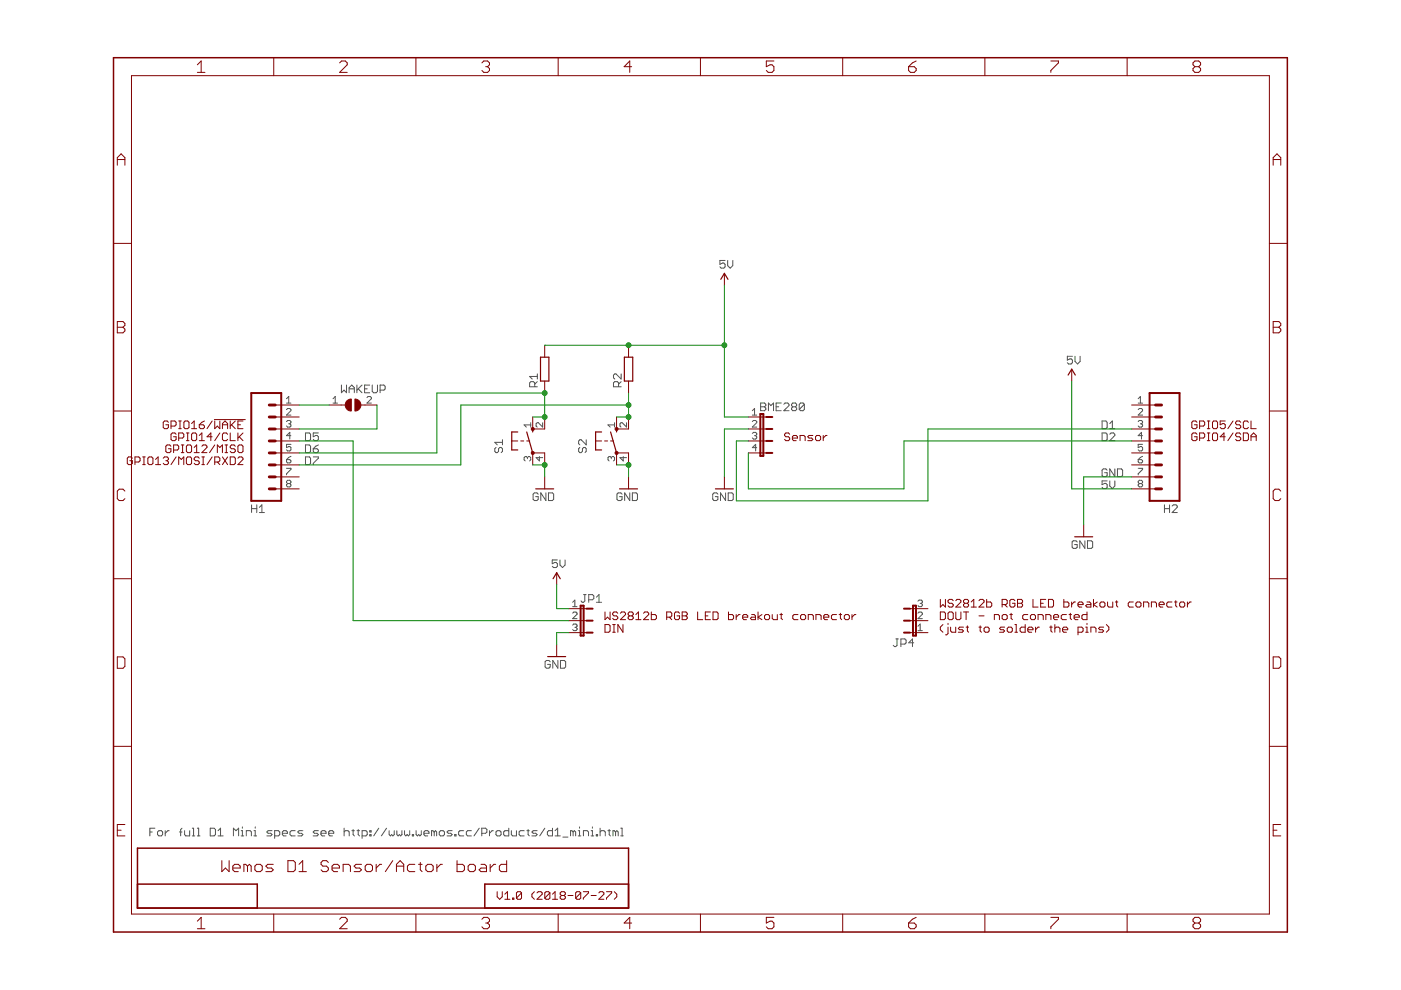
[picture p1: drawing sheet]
<svg xmlns="http://www.w3.org/2000/svg" width="297mm" height="210mm" viewBox="0 0 297 210" stroke-linecap="round" stroke-linejoin="round" font-family="sans-serif">
<g fill="none" stroke="#505050" stroke-width=".21">
<path d="M153.7 55.2h-1.1v.8l.6-.2h.3l.2 .2v.6l-.2 .3h-.6l-.3-.3M154.3 55.2v1.1l.5 .6 .6-.6v-1.1M113.9 79.8h-1.6l.5 .6M113.9 79.3v1.1M131.7 79.3v1.1l-1.1-1.1h-.3l-.2 .2v.6l.2 .3M227.4 75.5h-1.1v.8l.5-.2h.3l.3 .2v.6l-.3 .3h-.5l-.3-.3M227.9 75.5v1.1l.6 .6 .5-.6v-1.1M60.7 84.5l.5-.4v1.4M60.7 85.5h1M60.7 86.8l.3-.2h.4l.3 .2v.3l-1 .9h1M60.7 89.4l.3-.2h.4l.3 .2-.3 .5M60.7 97.5h.7l.3 .4-.3 .2h-.4l-.3-.2z"/>
<path d="M60.7 99.3h1v.2l-1 1v.2M61.2 89.9h.2M61.4 89.9l.3 .2-.3 .5h-.4l-.3-.3M61.7 94.2h-1v.7l.5-.2 .5 .2v.5l-.3 .2h-.4l-.3-.2M61.7 92.4h-1l.7-.7v1.4M61.7 96.8l-1 .7M64.8 94.3h.8l.2 .3v1.1l-.2 .3h-.8zM64.8 91.8h.8l.2 .3v1.1l-.2 .2h-.8zM64.8 96.9h.8l.2 .3v1l-.2 .3h-.8zM66.4 95.1h.8l.3 .3v.3l-.3 .3h-.5l-.3-.3zM66.4 96.9h1.1v.3l-1.1 1v.3M67.5 91.8h-1.1v.8l.6-.3h.2l.3 .3v.6l-.3 .2h-.5l-.3-.2"/>
<path d="M67.5 94.3l-.5 .3-.6 .5M70.6 85.5h.9M70.6 84.5l.5-.4v1.4M72.4 81.6v1.7l.5-.6 .6 .6v-1.7M74 83.3v-1.1l.6-.6 .5 .6v1.1M74 82.4h1.1M75.7 81.6v1.7M75.9 82.4l.9 .9M76.8 81.6l-1.1 1.1M77.3 82.4h.6M77.8 84.3l.2-.2h.5l.2 .2v.2l-.9 1h.9M78.4 81.6h-1.1v1.7h1.1"/>
<path d="M78.9 81.6v1.4l.3 .3h.6l.2-.3v-1.4M80.6 82.7h.8l.3-.3v-.5l-.3-.3h-.8v1.7M105.2 94.9l-.3 .2v.6l.3 .3h.2l.3-.3v-.6l.3-.2h.3l.2 .2v.6l-.2 .3M106.5 93.2v1.1M106.5 93.8h-1.6l.5 .5M111.8 97l-.2-.2-.5 .2v.5l.3 .2M111.8 97l.3-.2 .4 .2v.5l-.2 .2M111.8 97v.3M112.5 89.6v1M112.5 90.1h-1.4l.5 .5M113.4 82v-.8l-.3-.3h-.5l-.3 .3v.8h1.6M113.9 80.9l-.5 .5"/>
<path d="M114.4 96.8v.9l-.7-.7h1.4M115.1 89.6v1l-1-1-.4 .3v.4l.2 .3M122.9 94.9l-.2 .2v.6l.2 .3h.3l.3-.3v-.6l.3-.2h.2l.3 .2v.6l-.3 .3M124.3 93.2v1.1l-1.1-1.1h-.3l-.2 .3v.6l.2 .2M129.6 97l-.2-.2-.5 .2v.5l.2 .2M129.6 97l.2-.2 .5 .2v.5l-.2 .2M129.6 97v.3M130.3 90.1h-1.4l.5 .5M130.3 89.6v1M131.1 82v-.8l-.2-.3h-.6l-.2 .3v.8h1.6M131.7 80.9l-.6 .5M132.1 96.8v.9l-.7-.7h1.4"/>
<path d="M132.8 89.6v1l-.9-1-.5 .3v.4l.3 .3M159.5 88h.9M159.5 89.4l.2-.2h.5l.2 .2v.2l-.9 1h.9M159.5 91.9l.2-.2h.5l.2 .2-.2 .5M159.5 87.1l.5-.5v1.4M160 92.4h.2M160.2 92.4l.2 .2-.2 .5h-.5l-.2-.2M160.4 94.9h-.9l.7-.7v1.4M161.3 85.4h.8l.3 .3v.3l-.3 .3 .3 .2v.3l-.3 .3h-.8zM161.3 86.3h.8M162.9 87.1v-1.7l.5 .6 .6-.6v1.7M164.5 86.3h.6"/>
<path d="M165.6 85.4h-1.1v1.7h1.1M166.2 85.7l.3-.3h.5l.3 .3v.3l-1.1 1.1h1.1M168.1 86.3l-.3-.3v-.3l.3-.3h.5l.3 .3v.3l-.3 .3M168.1 86.3l-.3 .2v.3l.3 .3h.5l.3-.3v-.3l-.3-.2M168.1 86.3h.5M170.5 85.7l-.2-.3h-.6l-.2 .3v1.1M170.5 85.7v1.1l-.2 .3h-.6l-.2-.3M170.5 85.7l-1 1.1M233.7 89.3h.8l.2 .2v1.1l-.2 .3h-.8zM233.7 91.8h.8l.2 .3v1.1l-.2 .2h-.8zM234.7 99.7l-.2-.3h-.6l-.2 .3v1.1l.2 .2h.6l.2-.2v-.6h-.5M235.3 92.1l.3-.3h.5l.3 .3v.2l-1.1 1.1h1.1"/>
<path d="M235.3 90.9h1.1M235.3 89.8l.5-.5v1.6M236.4 99.4v1.6l-1.1-1.6v1.6M236.9 99.4h.8l.3 .3v1.1l-.3 .2h-.8zM241.3 85.5h1M241.3 86.8l.3-.2h.4l.3 .2v.3l-1 .9h1M241.3 89.4l.3-.2h.4l.3 .2-.3 .5M241.3 97.5h.7l.3 .4-.3 .2h-.4l-.3-.2zM241.3 99.3h1v.2l-1 1v.2M241.3 84.5l.5-.4v1.4M241.8 89.9h.2M242 89.9l.3 .2-.3 .5h-.4l-.3-.3"/>
<path d="M242.3 92.4h-1l.7-.7v1.4M242.3 94.2h-1v.7l.5-.2 .5 .2v.5l-.3 .2h-.4l-.3-.2M242.3 96.8l-1 .7M53.3 107v1.7M53.3 107.8h1.1M54.4 107v1.7M55 107.6l.5-.6v1.7M55 108.7h1.1M61 102.5l-.3-.2 .3-.5h.4l.3 .3-.3 .4M61 102.5l-.3 .3 .3 .4h.4l.3-.2-.3-.5M61 102.5h.4M114.1 104.8l-.3-.3h-.5l-.3 .3v1.1l.3 .2h.5l.3-.2v-.6h-.5"/>
<path d="M115.7 104.5v1.6l-1-1.6v1.6M116.3 104.5h.8l.3 .3v1.1l-.3 .2h-.8zM118.2 118.7h-1.1v.8l.5-.2h.3l.3 .2v.6l-.3 .2h-.5l-.3-.2M118.7 118.7v1.1l.6 .5 .5-.5v-1.1M131.9 104.8l-.3-.3h-.5l-.3 .3v1.1l.3 .2h.5l.3-.2v-.6h-.6M133.5 104.5v1.6l-1.1-1.6v1.6M134.1 104.5h.8l.2 .3v1.1l-.2 .2h-.8zM152.2 104.8l-.3-.3h-.5l-.3 .3v1.1l.3 .2h.5l.3-.2v-.6h-.5M153.8 104.5v1.6l-1-1.6v1.6M154.4 104.5h.8l.3 .3v1.1l-.3 .2h-.8zM228.4 114.9l-.3-.2h-.5l-.3 .2v1.1l.3 .3h.5l.3-.3v-.5h-.6M230 114.7v1.6l-1.1-1.6v1.6"/>
<path d="M230.6 114.7h.8l.3 .2v1.1l-.3 .3h-.8zM234.7 102h-1v.8l.5-.3h.3l.2 .3v.5l-.2 .3h-.6l-.2-.3M235.3 102v1l.5 .6 .6-.6v-1M241.6 102.5l-.3-.2 .3-.5h.4l.3 .3-.3 .4M241.6 102.5l-.3 .3 .3 .4h.4l.3-.2-.3-.5M241.6 102.5h.4M246.9 107.8h1.1M246.9 107v1.7M248 107v1.7M248.5 107.3l.3-.3h.5l.3 .3v.3l-1.1 1.1h1.1M121.4 130l.2-.2h.5l.2 .2v.2l-.9 1h.9M121.4 127.7l.5-.5v1.4"/>
<path d="M121.4 128.6h.9M121.4 132.5l.2-.2h.5l.2 .2-.2 .5M121.9 133h.2M122.1 133l.2 .2-.2 .5h-.5l-.2-.2M123.7 126.1h.6M124 126.1v1.3l-.3 .3h-.3l-.2-.3M124.8 127.2h.8l.3-.3v-.6l-.3-.2h-.8v1.6M126.4 127.7h1.2M126.4 126.6l.6-.5v1.6M189.9 135.5h.6M190.2 135.5v1.3l-.3 .3h-.2l-.3-.3M191 136.6h.8l.3-.3v-.6l-.3-.2h-.8v1.6"/>
<path d="M193.7 136.3h-1l.8-.8v1.6M194.6 130l.3-.2h.4l.3 .2v.2l-1 1h1M194.6 133.7h1M194.6 132.8l.5-.5v1.4M194.6 127.5l.3-.3h.4l.3 .3-.3 .4M195.1 127.9h.2M195.3 127.9l.3 .3-.3 .4h-.4l-.3-.2M116.6 140.3l-.2-.3h-.6l-.2 .3v1.1l.2 .3h.6l.2-.3v-.5h-.5M118.3 140v1.7l-1.1-1.7v1.7M118.8 140h.9l.2 .3v1.1l-.2 .3h-.9zM31.8 176.4h.5M32.9 175.6h-1.1v1.6"/>
<path d="M33.4 176.4l.3-.3h.5l.3 .3v.6l-.3 .2h-.5l-.3-.2zM35 176.1v1.1M35.9 176.1h-.3l-.6 .6M38 176.4h.6M38.6 175.6l-.3 .3v1.3M39.1 176.1v.9l.3 .2h.8v-1.1M40.8 175.6h.2v1.6M40.8 177.2h.5M41.8 175.6h.3v1.6M41.8 177.2h.6M44.6 175.6h.8l.3 .3v1.1l-.3 .2h-.8zM46.2 177.2h1.1"/>
<path d="M46.2 176.1l.6-.5v1.6M49.5 177.2v-1.6l.5 .5 .6-.5v1.6M51.1 177.2h.6M51.1 176.1h.3v1.1M51.4 175.3v.3M52.2 177.2v-1.1h.8l.3 .3v.8M53.8 177.2h.6M53.8 176.1h.3v1.1M54.1 175.3v.3M57.7 176.1h-.8l-.3 .3 .3 .3h.5l.3 .3-.3 .2h-.8M58.2 177.2h.8l.3-.2v-.6l-.3-.3h-.8v1.7M59.9 176.7h1v-.3l-.2-.3h-.6l-.2 .3v.6l.2 .2h.6"/>
<path d="M62.6 176.1h-.8l-.3 .3v.6l.3 .2h.8M64.2 176.1h-.8l-.3 .3 .3 .3h.5l.3 .3-.3 .2h-.8M67.5 176.1h-.8l-.3 .3 .3 .3h.5l.3 .3-.3 .2h-.8M68.1 176.7h1v-.3l-.2-.3h-.6l-.2 .3v.6l.2 .2h.6M69.7 176.7h1.1v-.3l-.3-.3h-.5l-.3 .3v.6l.3 .2h.5M73 176.4l.2-.3h.6l.2 .3v.8M73 175.6v1.6M74.6 176.1h.5M74.9 175.9v1.1l.2 .2M75.7 176.1h.5M75.9 175.9v1.1l.3 .2M76.8 177.2h.8l.3-.2v-.6l-.3-.3h-.8v1.7"/>
<path d="M78.4 176.1h.3v.3h-.3zM78.4 177h.3v.2h-.3zM80.3 175.6l-1.1 1.6M82 175.6l-1.1 1.6M82.5 176.1v.9l.3 .2 .2-.2 .3 .2 .3-.2v-.9M84.1 176.1v.9l.3 .2 .3-.2 .3 .2 .2-.2v-.9M85.8 176.1v.9l.2 .2 .3-.2 .3 .2 .3-.2v-.9M87.4 177h.3v.2h-.3zM88.2 176.1v.9l.3 .2 .3-.2 .2 .2 .3-.2v-.9M89.9 176.7h1.1v-.3l-.3-.3h-.6l-.2 .3v.6l.2 .2h.6M92.1 176.4l-.3-.3h-.3v1.1M92.1 176.4v.8"/>
<path d="M92.1 176.4l.2-.3 .3 .3v.8M93.1 176.4l.3-.3h.6l.2 .3v.6l-.2 .2h-.6l-.3-.2zM95.9 176.1h-.8l-.3 .3 .3 .3h.5l.3 .3-.3 .2h-.8M96.4 177h.3v.2h-.3zM98.3 176.1h-.8l-.3 .3v.6l.3 .2h.8M99.9 176.1h-.8l-.2 .3v.6l.2 .2h.8M101.6 175.6l-1.1 1.6M102.2 176.7h.8l.2-.3v-.5l-.2-.3h-.8v1.6M103.8 176.1v1.1M104.6 176.1h-.3l-.5 .6M105.4 176.1h.6l.2 .3v.6l-.2 .2h-.6l-.2-.2v-.6zM107.9 175.6v1.6h-.8l-.3-.2v-.6l.3-.3h.8"/>
<path d="M108.4 176.1v.9l.3 .2h.8v-1.1M111.1 176.1h-.8l-.2 .3v.6l.2 .2h.8M111.7 176.1h.5M112 175.9v1.1l.2 .2M113.9 176.1h-.8l-.3 .3 .3 .3h.5l.3 .3-.3 .2h-.8M115.5 175.6l-1.1 1.6M117.1 175.6v1.6h-.8l-.2-.2v-.6l.2-.3h.8M117.7 177.2h1.1M117.7 176.1l.5-.5v1.6M119.3 177.5h1.1M121.5 176.4l-.3-.3h-.2v1.1M121.5 176.4v.8"/>
<path d="M121.5 176.4l.3-.3 .2 .3v.8M122.6 177.2h.5M122.6 176.1h.3v1.1M122.9 175.3v.3M123.7 177.2v-1.1h.8l.3 .3v.8M125.3 177.2h.6M125.3 176.1h.3v1.1M125.6 175.3v.3M126.4 177h.3v.2h-.3zM127.2 176.4l.3-.3h.6l.2 .3v.8M127.2 175.6v1.6M128.9 176.1h.5"/>
<path d="M129.2 175.9v1.1l.2 .2M130.5 176.4l-.3-.3h-.2v1.1M130.5 176.4v.8M130.5 176.4l.3-.3 .3 .3v.8M131.6 175.6h.3v1.6M131.6 177.2h.5"/>
</g>
<g fill="none" stroke="#800000" stroke-width=".21">
<path d="M27.9 16h241.2v177.8h-241.2zM41.8 13.7l.9-.8v2.4M41.8 15.3h1.7M58 12.2v3.8M72 13.3l.4-.4h.8l.4 .4v.4l-1.6 1.6h1.6M88.2 12.2v3.8M102.2 13.3l.4-.4h.8l.4 .4v.4l-.4 .4M103 14.1h.4M103.4 14.1l.4 .4v.4l-.4 .4h-.8l-.4-.4M118.3 12.2v3.8M133.9 14.1h-1.6l1.2-1.2v2.4M148.5 12.2v3.8"/>
<path d="M164.1 12.9h-1.6v1.2l.8-.4h.4l.4 .4v.8l-.4 .4h-.8l-.4-.4M178.7 12.2v3.8M192.6 14.1h1.2l.4 .4v.4l-.4 .4h-.8l-.4-.4zM194.2 12.9l-.8 .4-.8 .8M208.8 12.2v3.8M222.8 12.9h1.6v.4l-1.6 1.6v.4M239 12.2v3.8M253.3 14.1l-.4-.4v-.4l.4-.4h.8l.5 .4v.4l-.5 .4M253.3 14.1l-.4 .4v.4l.4 .4h.8l.5-.4v-.4l-.5-.4M253.3 14.1h.8M24.9 35v-1.6l.8-.8 .8 .8v1.6M24.9 33.8h1.6"/>
<path d="M269.9 33.8h1.6M269.9 35v-1.6l.8-.8 .8 .8v1.6M24.1 51.6h3.8M153.6 58v2.5M269.1 51.6h3.8M24.9 68.2h1.2l.4 .4v.4l-.4 .4 .4 .4v.4l-.4 .4h-1.2zM24.9 69.4h1.2M115.5 73.2v2.5M133.3 73.2v2.5M227.2 78.3v2.5M269.9 68.2h1.2l.4 .4v.4l-.4 .4 .4 .4v.4l-.4 .4h-1.2zM269.9 69.4h1.2"/>
<path d="M24.1 87.1h3.8M28.1 97.2l-.3-.3h-.6l-.2 .3v1l.2 .3h.6l.3-.3v-.5h-.6M28.6 98h.8l.3-.3v-.5l-.3-.3h-.8v1.6M30.2 96.9h.6M30.2 98.5h.6M30.5 96.9v1.6M31.6 96.9h.6l.2 .3v1l-.2 .3h-.6l-.3-.3v-1zM33 98.5h1.1M33 97.4l.5-.5v1.6M34.6 97.2l.3-.3h.5l.3 .3v.2l-.3 .3M35.2 97.7h.2M35.4 97.7l.3 .3v.2l-.3 .3h-.5l-.3-.3"/>
<path d="M35.7 89.5l-.3-.2h-.5l-.3 .2v1.1l.3 .3h.5l.3-.3v-.5h-.5M36.2 94.6l-.2-.3h-.6l-.2 .3v1.1l.2 .3h.6l.2-.3v-.6h-.5M36.3 90.3h.8l.2-.2v-.6l-.2-.2h-.8v1.6M36.8 95.4h.8l.3-.3v-.5l-.3-.3h-.8v1.7M37.3 92.1l-.2-.3h-.6l-.2 .3v1.1l.2 .2h.6l.2-.2v-.6h-.5M37.3 96.9l-1 1.6M37.9 92.9h.8l.3-.3v-.5l-.3-.3h-.8v1.6M37.9 98.5v-1.6l.5 .5 .6-.5v1.6M37.9 89.3h.5M37.9 90.9h.5M38.2 89.3v1.6M38.4 94.3h.6"/>
<path d="M38.4 96h.6M38.7 94.3v1.7M39.2 89.3h.6l.3 .2v1.1l-.3 .3h-.6l-.2-.3v-1.1zM39.5 91.8h.6M39.5 93.4h.6M39.8 94.3h.5l.3 .3v1.1l-.3 .3h-.5l-.3-.3v-1.1zM39.8 96.9h.5l.3 .3v1l-.3 .3h-.5l-.3-.3v-1zM39.8 91.8v1.6M40.6 90.9h1.1M40.6 89.8l.6-.5v1.6M40.9 91.8h.5l.3 .3v1.1l-.3 .2h-.5l-.3-.2v-1.1zM41.2 96h1"/>
<path d="M41.2 94.9l.5-.6v1.7M42.2 93.4h1.1M42.2 90.1h.9l.2 .2v.3l-.2 .3h-.6l-.3-.3zM42.2 97.2l-.2-.3h-.6l-.2 .3v.2l.2 .3h.6l.2 .3v.2l-.2 .3h-.6l-.2-.3M42.2 92.3l.6-.5v1.6M42.8 94.6l.3-.3h.5l.3 .3v.3l-1.1 1.1h1.1M42.8 96.9h.5M42.8 98.5h.5M43.1 96.9v1.6M43.3 89.3l-1.1 .8M45 92.6h-1.1l.8-.8v1.6M45 96.9l-1.1 1.6"/>
<path d="M45 89.3l-1.1 1.6M45.4 89h6.6M45.5 94.3l-1.1 1.7M45.5 98h.8l.3-.3v-.5l-.3-.3h-.8v1.6M45.5 89.3v1.6l.6-.6 .5 .6v-1.6M46.1 96v-1.7l.5 .6 .6-.6v1.7M46.1 98l.5 .5M46.6 91.8l-1.1 1.6M47.2 90.9v-1.1l.5-.5 .6 .5v1.1M47.2 90.1h1.1M47.2 96.9l1.1 1.6M47.7 94.3h.6"/>
<path d="M47.7 96h.6M48 94.3v1.7M48.3 92.1l-.3-.3h-.6l-.2 .3v1.1l.2 .2h.6l.3-.2M48.3 96.9l-1.1 1.6M48.8 89.3v1.6M48.8 91.8v1.6h1.1M48.8 96.9h.8l.3 .3v1l-.3 .3h-.8zM49.1 90.1l.8 .8M49.9 94.6l-.3-.3h-.5l-.3 .3v.3l.3 .2h.5l.3 .3v.3l-.3 .3h-.5l-.3-.3M49.9 89.3l-1.1 1M50.4 91.8v1.6M50.4 97.2l.3-.3h.5l.3 .3v.2l-1.1 1.1h1.1"/>
<path d="M50.4 90.1h.6M50.7 94.3h.5l.3 .3v1.1l-.3 .3h-.5l-.3-.3v-1.1zM50.7 92.6l.8 .8M51.5 89.3h-1.1v1.6h1.1M51.5 91.8l-1.1 1.1M58.4 85.9h5M58.4 88.4h5M58.4 91h5M58.4 93.5h5M58.4 96h5M58.4 98.6h5M69.8 85.9h3.4"/>
<path d="M76.5 85.9h3.4M108.5 93.5h1.3M110.4 93.5h.6M111.7 93.5h.6M112.9 88.4v2.6h2.6v-2.6M112.9 98.6v-2.6h2.6v2.6M115.5 80.8v2.5M126.3 93.5h1.3M128.2 93.5h.6M129.5 93.5h.6M130.7 88.4v2.6h2.6v-2.6M130.7 98.6v-2.6h2.6v2.6"/>
<path d="M133.3 80.8v2.5M158.7 88.4h3.8M158.7 91h3.8M158.7 93.5h3.8M158.7 96h3.8M167.4 92.1l-.2-.3h-.6l-.3 .3v.2l.3 .3h.6l.2 .3v.3l-.2 .2h-.6l-.3-.2M168 92.9h1.1v-.3l-.3-.3h-.5l-.3 .3v.6l.3 .2h.5M169.6 93.4v-1.1h.8l.3 .3v.8M172.3 92.3h-.8l-.2 .3 .2 .3h.6l.2 .3-.2 .2h-.8M173.2 92.3h.5l.3 .3v.6l-.3 .2h-.5l-.3-.2v-.6zM174.5 92.3v1.1M175.3 92.3h-.2l-.6 .6"/>
<path d="M239.9 85.9h5.1M239.9 88.4h5.1M239.9 91h5.1M239.9 93.5h5.1M239.9 96h5.1M239.9 98.6h5.1M253.8 92.1l-.3-.3h-.5l-.3 .3v1.1l.3 .2h.5l.3-.2v-.6h-.6M253.8 89.5l-.3-.2h-.5l-.3 .2v1.1l.3 .3h.5l.3-.3v-.5h-.6M254.3 92.9h.8l.3-.3v-.5l-.3-.3h-.8v1.6M254.3 90.3h.8l.3-.2v-.6l-.3-.2h-.8v1.6M256 91.8h.5M256 93.4h.5"/>
<path d="M256 89.3h.5M256 90.9h.5M256.2 89.3v1.6M256.2 91.8v1.6M257.3 91.8h.6l.2 .3v1.1l-.2 .2h-.6l-.2-.2v-1.1zM257.3 89.3h.6l.2 .2v1.1l-.2 .3h-.6l-.2-.3v-1.1zM259.8 92.6h-1.1l.8-.8v1.6M259.8 89.3h-1.1v.8l.5-.3h.3l.3 .3v.5l-.3 .3h-.5l-.3-.3M261.4 91.8l-1.1 1.6M261.4 89.3l-1.1 1.6M263.1 92.1l-.3-.3h-.6l-.2 .3v.2l.2 .3h.6l.3 .3v.3l-.3 .2h-.6l-.2-.2M263.1 89.5l-.3-.2h-.6l-.2 .2v.3l.2 .3h.6l.3 .2v.3l-.3 .3h-.6l-.2-.3"/>
<path d="M263.6 91.8h.8l.3 .3v1.1l-.3 .2h-.8zM264.7 89.5l-.3-.2h-.5l-.3 .2v1.1l.3 .3h.5l.3-.3M265.2 92.6h1.1M265.2 89.3v1.6h1.1M265.2 93.4v-1.1l.6-.5 .5 .5v1.1M269.1 87.1h3.8M26.5 104.1l-.4-.4h-.8l-.4 .4v1.6l.4 .4h.8l.4-.4M58.4 101.1h5M58.4 103.7h5M115.5 101.1v2.6M133.3 101.1v2.6M153.6 101.1v2.6"/>
<path d="M229.8 111.3v2.5M239.9 101.1h5.1M239.9 103.7h5.1M271.5 104.1l-.4-.4h-.8l-.4 .4v1.6l.4 .4h.8l.4-.4M24.1 122.7h3.8M24.9 139.3h1.2l.4 .4v1.6l-.4 .4h-1.2zM118 121.4v2.6M118 136.7v2.5M120.6 134.1h3.8M120.6 131.6h3.8M120.6 129.1h3.8M128.3 129.8v1.6l.5-.5 .5 .5v-1.6"/>
<path d="M128.3 132.4h.8l.2 .3v1.1l-.2 .2h-.8zM129.9 134h.6M129.9 132.4h.6M130.2 132.4v1.6M131 130l-.3-.2h-.5l-.3 .2v.3l.3 .3h.5l.3 .3v.2l-.3 .3h-.5l-.3-.3M131.5 130l.3-.2h.6l.2 .2v.3l-1.1 1.1h1.1M132.1 132.4v1.6l-1.1-1.6v1.6M133.4 130.6l-.2-.3v-.3l.2-.2h.6l.3 .2v.3l-.3 .3M133.4 130.6h.6M133.4 130.6l-.2 .3v.2l.2 .3h.6l.3-.3v-.2l-.3-.3M134.8 131.4h1.1M134.8 130.3l.6-.5v1.6"/>
<path d="M136.4 130l.3-.2h.6l.2 .2v.3l-1.1 1.1h1.1M138.1 129.8v1.6h.8l.3-.3v-.5l-.3-.3h-.8M141.4 130.9h.8l.2-.3v-.6l-.2-.2h-.8v1.6M141.9 130.9l.5 .5M144.1 130l-.3-.2h-.5l-.3 .2v1.1l.3 .3h.5l.3-.3v-.5h-.6M144.6 129.8h.8l.3 .2v.3l-.3 .3 .3 .3v.2l-.3 .3h-.8zM144.6 130.6h.8M147.9 129.8v1.6h1.1M149.5 130.6h.6M150.6 129.8h-1.1v1.6h1.1M151.2 129.8h.8l.3 .2v1.1l-.3 .3h-.8zM154.5 129.8v1.6h.8l.2-.3v-.5l-.2-.3h-.8"/>
<path d="M156.1 130.3v1.1M156.9 130.3h-.3l-.5 .6M157.5 130.9h1v-.3l-.2-.3h-.6l-.2 .3v.5l.2 .3h.6M159.4 130.3h.5l.3 .3v.8h-.8l-.3-.3 .3-.2h.8M160.7 129.8v1.6M161.5 130.3l-.8 .6 .8 .5M162.1 130.6l.3-.3h.5l.3 .3v.5l-.3 .3h-.5l-.3-.3zM163.7 130.3v.8l.3 .3h.8v-1.1M165.4 130.3h.5M165.6 130v1.1l.3 .3M169.2 130.3h-.8l-.3 .3v.5l.3 .3h.8M170 130.3h.5l.3 .3v.5l-.3 .3h-.5l-.3-.3v-.5z"/>
<path d="M171.4 131.4v-1.1h.8l.2 .3v.8M173 131.4v-1.1h.8l.3 .3v.8M174.6 130.9h1.1v-.3l-.2-.3h-.6l-.3 .3v.5l.3 .3h.6M177.4 130.3h-.8l-.3 .3v.5l.3 .3h.8M177.9 130.3h.6M178.2 130v1.1l.3 .3M179 130.6l.3-.3h.5l.3 .3v.5l-.3 .3h-.5l-.3-.3zM180.6 130.3v1.1M181.5 130.3h-.3l-.6 .6M192.9 134.1h3.8M192.9 131.6h3.8M192.9 129.1h3.8"/>
<path d="M199.4 129.8h.8l.2 .2v1.1l-.2 .3h-.8zM199.4 127.1v1.6l.5-.5 .5 .5v-1.6M199.9 132.4l-.5 .6v.5l.5 .5M201 132.2v.2M201 133v1.3l-.3 .3h-.2M201.3 129.8h.5l.3 .2v1.1l-.3 .3h-.5l-.3-.3v-1.1zM201.5 133v.8l.3 .2h.8v-1M202.1 127.4l-.3-.3h-.5l-.3 .3v.2l.3 .3h.5l.3 .3v.2l-.3 .3h-.5l-.3-.3M202.6 129.8v1.3l.3 .3h.6l.2-.3v-1.3M202.6 127.4l.3-.3h.6l.2 .3v.2l-1.1 1.1h1.1M204.3 129.8h1.1M204.3 133h-.8l-.3 .2 .3 .3h.5l.3 .3-.3 .2h-.8"/>
<path d="M204.6 127.9l-.3-.3v-.2l.3-.3h.5l.3 .3v.2l-.3 .3M204.6 127.9h.5M204.6 127.9l-.3 .3v.2l.3 .3h.5l.3-.3v-.2l-.3-.3M204.8 129.8v1.6M204.8 133h.6M205.1 132.7v1.1l.3 .2M205.9 128.7h1.1M205.9 127.6l.6-.5v1.6M207.6 130.6h1M207.6 127.4l.2-.3h.6l.2 .3v.2l-1 1.1h1M207.6 133h.5M207.8 132.7v1.1l.3 .2"/>
<path d="M208.6 133.2l.3-.2h.6l.2 .2v.6l-.2 .2h-.6l-.3-.2zM209.2 127.1v1.6h.8l.3-.3v-.5l-.3-.3h-.8M210.8 131.4v-1.1h.8l.3 .3v.8M212.5 128.2h.8l.3-.3v-.5l-.3-.3h-.8v1.6M212.7 130.3h.6l.3 .3v.5l-.3 .3h-.6l-.2-.3v-.5zM213 133h-.8l-.3 .2 .3 .3h.5l.3 .3-.3 .2h-.8M213 128.2l.6 .5M213.6 133.2l.2-.2h.6l.2 .2v.6l-.2 .2h-.6l-.2-.2zM214.1 130.3h.6M214.4 130v1.1l.3 .3M215.2 134h.5M215.2 132.4h.3v1.6"/>
<path d="M215.2 127.4l-.3-.3h-.5l-.3 .3v1l.3 .3h.5l.3-.3v-.5h-.5M215.7 127.1h.9l.2 .3v.2l-.2 .3 .2 .3v.2l-.2 .3h-.9zM215.7 127.9h.9M217.4 132.4v1.6h-.8l-.3-.2v-.6l.3-.2h.8M217.9 130.3h-.8l-.3 .3v.5l.3 .3h.8M217.9 133.5h1.1v-.3l-.3-.2h-.5l-.3 .2v.6l.3 .2h.5M218.5 130.6l.2-.3h.6l.2 .3v.5l-.2 .3h-.6l-.2-.3zM219 127.1v1.6h1.1M219.6 133v1M220.1 131.4v-1.1h.8l.3 .3v.8M220.4 133h-.3l-.5 .5M220.6 127.9h.6"/>
<path d="M221.7 127.1h-1.1v1.6h1.1M221.7 131.4v-1.1h.8l.3 .3v.8M222.3 127.1h.8l.3 .3v1l-.3 .3h-.8zM222.5 133h.6M222.8 132.7v1.1l.3 .2M223.4 130.9h1.1v-.3l-.3-.3h-.6l-.2 .3v.5l.2 .3h.6M223.6 133.2l.3-.2h.6l.2 .2v.8M223.6 132.4v1.6M225.3 133.5h1.1v-.3l-.3-.2h-.5l-.3 .2v.6l.3 .2h.5M225.6 127.1v1.6h.8l.2-.3v-.5l-.2-.3h-.8M226.1 130.3h-.8l-.3 .3v.5l.3 .3h.8M226.7 130.3h.5"/>
<path d="M226.9 130v1.1l.3 .3M227.2 127.6v1.1M227.7 130.9h1.1v-.3l-.2-.3h-.6l-.3 .3v.5l.3 .3h.6M228 127.6h-.3l-.5 .6M228.6 134h.8l.2-.2v-.6l-.2-.2h-.8v1.6M228.6 128.2h1v-.3l-.2-.3h-.6l-.2 .3v.5l.2 .3h.6M230.2 134h.5M230.2 133h.3v1M230.5 129.8v1.6h-.9l-.2-.3v-.5l.2-.3h.9M230.5 127.6h.5l.3 .3v.8h-.8l-.3-.3 .3-.2h.8M230.5 132.2v.2M231.3 134v-1h.8l.3 .2v.8"/>
<path d="M231.8 127.1v1.6M232.6 127.6l-.8 .6 .8 .5M233.2 127.9l.3-.3h.5l.3 .3v.5l-.3 .3h-.5l-.3-.3zM234 133h-.8l-.3 .2 .3 .3h.5l.3 .3-.3 .2h-.8M234.6 132.4l.5 .6v.5l-.5 .5M234.8 127.6v.8l.3 .3h.8v-1.1M236.5 127.6h.5M236.7 127.4v1l.3 .3M240.3 127.6h-.8l-.3 .3v.5l.3 .3h.8M240.8 127.9l.3-.3h.5l.3 .3v.5l-.3 .3h-.5l-.3-.3zM242.5 128.7v-1.1h.8l.3 .3v.8M244.1 128.7v-1.1h.8l.3 .3v.8"/>
<path d="M245.7 128.2h1.1v-.3l-.3-.3h-.5l-.3 .3v.5l.3 .3h.5M248.5 127.6h-.9l-.2 .3v.5l.2 .3h.9M249 127.6h.6M249.3 127.4v1l.3 .3M250.1 127.9l.3-.3h.5l.3 .3v.5l-.3 .3h-.5l-.3-.3zM251.8 127.6v1.1M252.6 127.6h-.3l-.5 .6M269.1 122.7h3.8M269.9 139.3h1.2l.4 .4v1.6l-.4 .4h-1.2zM24.1 158.2h3.8M269.1 158.2h3.8M24.9 176h.8"/>
<path d="M26.5 174.8h-1.6v2.4h1.6M269.9 176h.8M271.5 174.8h-1.6v2.4h1.6M41.8 195.3l.9-.8v2.4M41.8 196.9h1.7M47 182.5v2.3l.8-.8 .8 .8v-2.3M49.4 184h1.5v-.4l-.4-.3h-.8l-.3 .3v.8l.3 .4h.8M52.5 183.6l-.4-.3h-.4v1.5M52.5 183.6v1.2M52.5 183.6l.4-.3 .4 .3v1.2M54 183.6l.4-.3h.8l.4 .3v.8l-.4 .4h-.8l-.4-.4zM57.9 183.3h-1.1l-.4 .3 .4 .4h.8l.3 .4-.3 .4h-1.2"/>
<path d="M58 193.8v3.8M61 182.5h1.2l.4 .4v1.5l-.4 .4h-1.2zM63.4 184.8h1.6M63.4 183.3l.8-.8v2.3M69.6 182.9l-.4-.4h-.7l-.4 .4v.4l.4 .3h.7l.4 .4v.4l-.4 .4h-.7l-.4-.4M70.4 184h1.6v-.4l-.4-.3h-.8l-.4 .3v.8l.4 .4h.8M72 194.9l.4-.4h.8l.4 .4v.4l-1.6 1.6h1.6M72.7 184.8v-1.5h1.2l.4 .3v1.2M76.6 183.3h-1.1l-.4 .3 .4 .4h.7l.4 .4-.4 .4h-1.1M77.4 183.6l.4-.3h.8l.4 .3v.8l-.4 .4h-.8l-.4-.4zM79.8 183.3v1.5M80.9 183.3h-.4l-.7 .7"/>
<path d="M83.3 182.5l-1.6 2.3M84.1 183.6h1.5M84.1 184.8v-1.5l.7-.8 .8 .8v1.5M87.9 183.3h-1.1l-.4 .3v.8l.4 .4h1.1M88.2 193.8v3.8M88.7 183.3h.8M89.1 182.9v1.5l.4 .4M90.3 183.6l.4-.3h.8l.3 .3v.8l-.3 .4h-.8l-.4-.4zM92.6 183.3v1.5M93.8 183.3h-.4l-.8 .7M96.9 182.5v2.3h1.2l.4-.4v-.8l-.4-.3h-1.2M99.3 183.6l.3-.3h.8l.4 .3v.8l-.4 .4h-.8l-.3-.4z"/>
<path d="M102 183.3h.8l.3 .3v1.2h-1.1l-.4-.4 .4-.4h1.1M102.2 194.9l.4-.4h.8l.4 .4v.4l-.4 .4M103 195.7h.4M103.4 195.7l.4 .4v.4l-.4 .4h-.8l-.4-.4M103.9 183.3v1.5M105.1 183.3h-.4l-.8 .7M105.4 189.1v1l.5 .6 .6-.6v-1M107 189.6l.6-.5v1.6M107 190.7h1.1M107.4 182.5v2.3h-1.1l-.4-.4v-.8l.4-.3h1.1M108.7 190.4h.2v.3h-.2zM110.6 189.3v1.1l-.3 .3h-.5l-.3-.3"/>
<path d="M110.6 189.3l-.3-.2h-.5l-.3 .2v1.1M110.6 189.3l-1.1 1.1M113.3 189.1l-.5 .5v.5l.5 .6M113.9 189.3l.2-.2h.6l.3 .2v.3l-1.1 1.1h1.1M116.6 189.3v1.1l-.3 .3h-.5l-.3-.3M116.6 189.3l-.3-.2h-.5l-.3 .2v1.1M116.6 189.3l-1.1 1.1M117.1 190.7h1.1M117.1 189.6l.6-.5v1.6M118.3 193.8v3.8M119 189.9l-.2 .2v.3l.2 .3h.6l.3-.3v-.3l-.3-.2M119 189.9l-.2-.3v-.3l.2-.2h.6l.3 .2v.3l-.3 .3"/>
<path d="M119 189.9h.6M120.4 189.9h1.1M123.1 189.3v1.1l-.2 .3h-.6l-.3-.3M123.1 189.3l-.2-.2h-.6l-.3 .2v1.1M123.1 189.3l-1.1 1.1M123.7 189.1h1.1v.2l-1.1 1.1v.3M125.3 189.9h1.1M127 189.3l.2-.2h.6l.2 .2v.3l-1 1.1h1M128.6 189.1h1.1v.2l-1.1 1.1v.3M130.2 189.1l.6 .5v.5l-.6 .6M133.9 195.7h-1.6l1.2-1.2v2.4M148.5 193.8v3.8"/>
<path d="M164.1 194.5h-1.6v1.2l.8-.4h.4l.4 .4v.8l-.4 .4h-.8l-.4-.4M178.7 193.8v3.8M192.6 195.7h1.2l.4 .4v.4l-.4 .4h-.8l-.4-.4zM194.2 194.5l-.8 .4-.8 .8M208.8 193.8v3.8M222.8 194.5h1.6v.4l-1.6 1.6v.4M239 193.8v3.8M253.3 195.7l-.4 .4v.4l.4 .4h.8l.5-.4v-.4l-.5-.4M253.3 195.7l-.4-.4v-.4l.4-.4h.8l.5 .4v.4l-.5 .4M253.3 195.7h.8"/>
</g>
<path d="M24.1 12.2h248.8v185.4h-248.8zM29.1 179.8h104.2v12.7h-104.2zM29.1 187.5h25.4v5M133.3 187.5h-30.5v5" fill="none" stroke="#800000" stroke-width=".32"/>
<g fill="none" stroke="#800000" stroke-width=".42">
<path d="M53.3 83.3h6.3v22.9h-6.3zM161.2 87.8h.6v8.9h-.6zM162.5 93.5h1.2M162.5 91h1.2M162.5 88.4h1.2M162.5 96h1.2M243.7 83.3h6.4v22.9h-6.4zM123.1 128.4h.6v6.4h-.6zM124.4 134.1h1.2M124.4 131.6h1.2M124.4 129.1h1.2M191.7 134.1h1.2"/>
<path d="M191.7 131.6h1.2M191.7 129.1h1.2M193.6 128.4h.6v6.4h-.6z"/>
</g>
<g fill="none" stroke="#800000" stroke-width=".61">
<path d="M57.1 91h1.3M57.1 88.4h1.3M57.1 85.9h1.3M57.1 96h1.3M57.1 93.5h1.3M57.1 98.6h1.3M245 91h1.3M245 88.4h1.3M245 85.9h1.3M245 96h1.3M245 93.5h1.3M245 98.6h1.3"/>
<path d="M57.1 101.1h1.3M57.1 103.7h1.3M245 101.1h1.3M245 103.7h1.3"/>
</g>
<g fill="none" stroke="#800000" stroke-width=".25">
<path d="M152.8 59.2l.8-1.2 .7 1.2M114.6 75.7h1.8v5.1h-1.8zM132.4 75.7h1.8v5.1h-1.8zM226.5 79.5l.7-1.2 .8 1.2M109.8 91.6h-1.3v3.8h1.3M111.7 91.6l1.2 4.4M112.9 91v.6M127.6 91.6h-1.3v3.8h1.3M129.5 91.6l1.2 4.4M130.7 91v.6M113.6 103.7h3.8M131.4 103.7h3.8"/>
<path d="M151.7 103.7h3.8M227.9 113.8h3.8M116.1 139.2h3.8M117.3 122.7l.7-1.3 .8 1.3"/>
</g>
<g fill="#800000" stroke="#800000" stroke-width=".21">
<path d="M75.2 84.6a1.27 1.27 0 0 1 1.3 1.3 1.27 1.27 0 0 1-1.3 1.2z" fill-rule="evenodd"/>
<path d="M73.5 85l.5-.3 .5-.1v2.5a1.27 1.27 0 0 1-1.2-.7 1.27 1.27 0 0 1 .2-1.4z" fill-rule="evenodd"/>
<circle cx="113" cy="96" r=".32"/>
<circle cx="113" cy="91" r=".32"/>
<circle cx="130.7" cy="96" r=".33"/>
<circle cx="130.7" cy="91" r=".33"/>
</g>
<g fill="none" stroke="#008000" stroke-width=".21">
<path d="M115.5 73.2h38.1M153.6 60.5v27.9h5.1M63.4 93.5h11.5v38.1h45.7M63.4 85.9h6.4M79.9 85.9v5.1h-16.5M112.9 98.6h2.6v2.5M112.9 88.4h2.6v-5.1h-22.9v12.7h-29.2M130.7 98.6h2.6v2.5M133.3 85.9h-35.6v12.7h-34.3M133.3 83.3v5.1h-2.6M158.7 91h-5.1v10.1M227.2 80.8v22.9h12.7"/>
<path d="M239.9 91h-43.2v15.2h-40.6v-12.7h2.6M239.9 93.5h-48.2v10.2h-33v-7.7M239.9 101.1h-10.1v10.2M118 124v5.1h2.6M120.6 134.1h-2.6v2.6"/>
</g>
<g fill="#008000" stroke="#008000" stroke-width=".21">
<circle cx="133.3" cy="98.6" r=".51"/>
<circle cx="115.5" cy="98.6" r=".51"/>
<circle cx="115.5" cy="88.4" r=".51"/>
<circle cx="115.5" cy="83.3" r=".51"/>
<circle cx="133.3" cy="88.4" r=".51"/>
<circle cx="133.3" cy="85.9" r=".51"/>
<circle cx="133.3" cy="73.2" r=".51"/>
<circle cx="153.6" cy="73.2" r=".51"/>
</g>
</svg>
